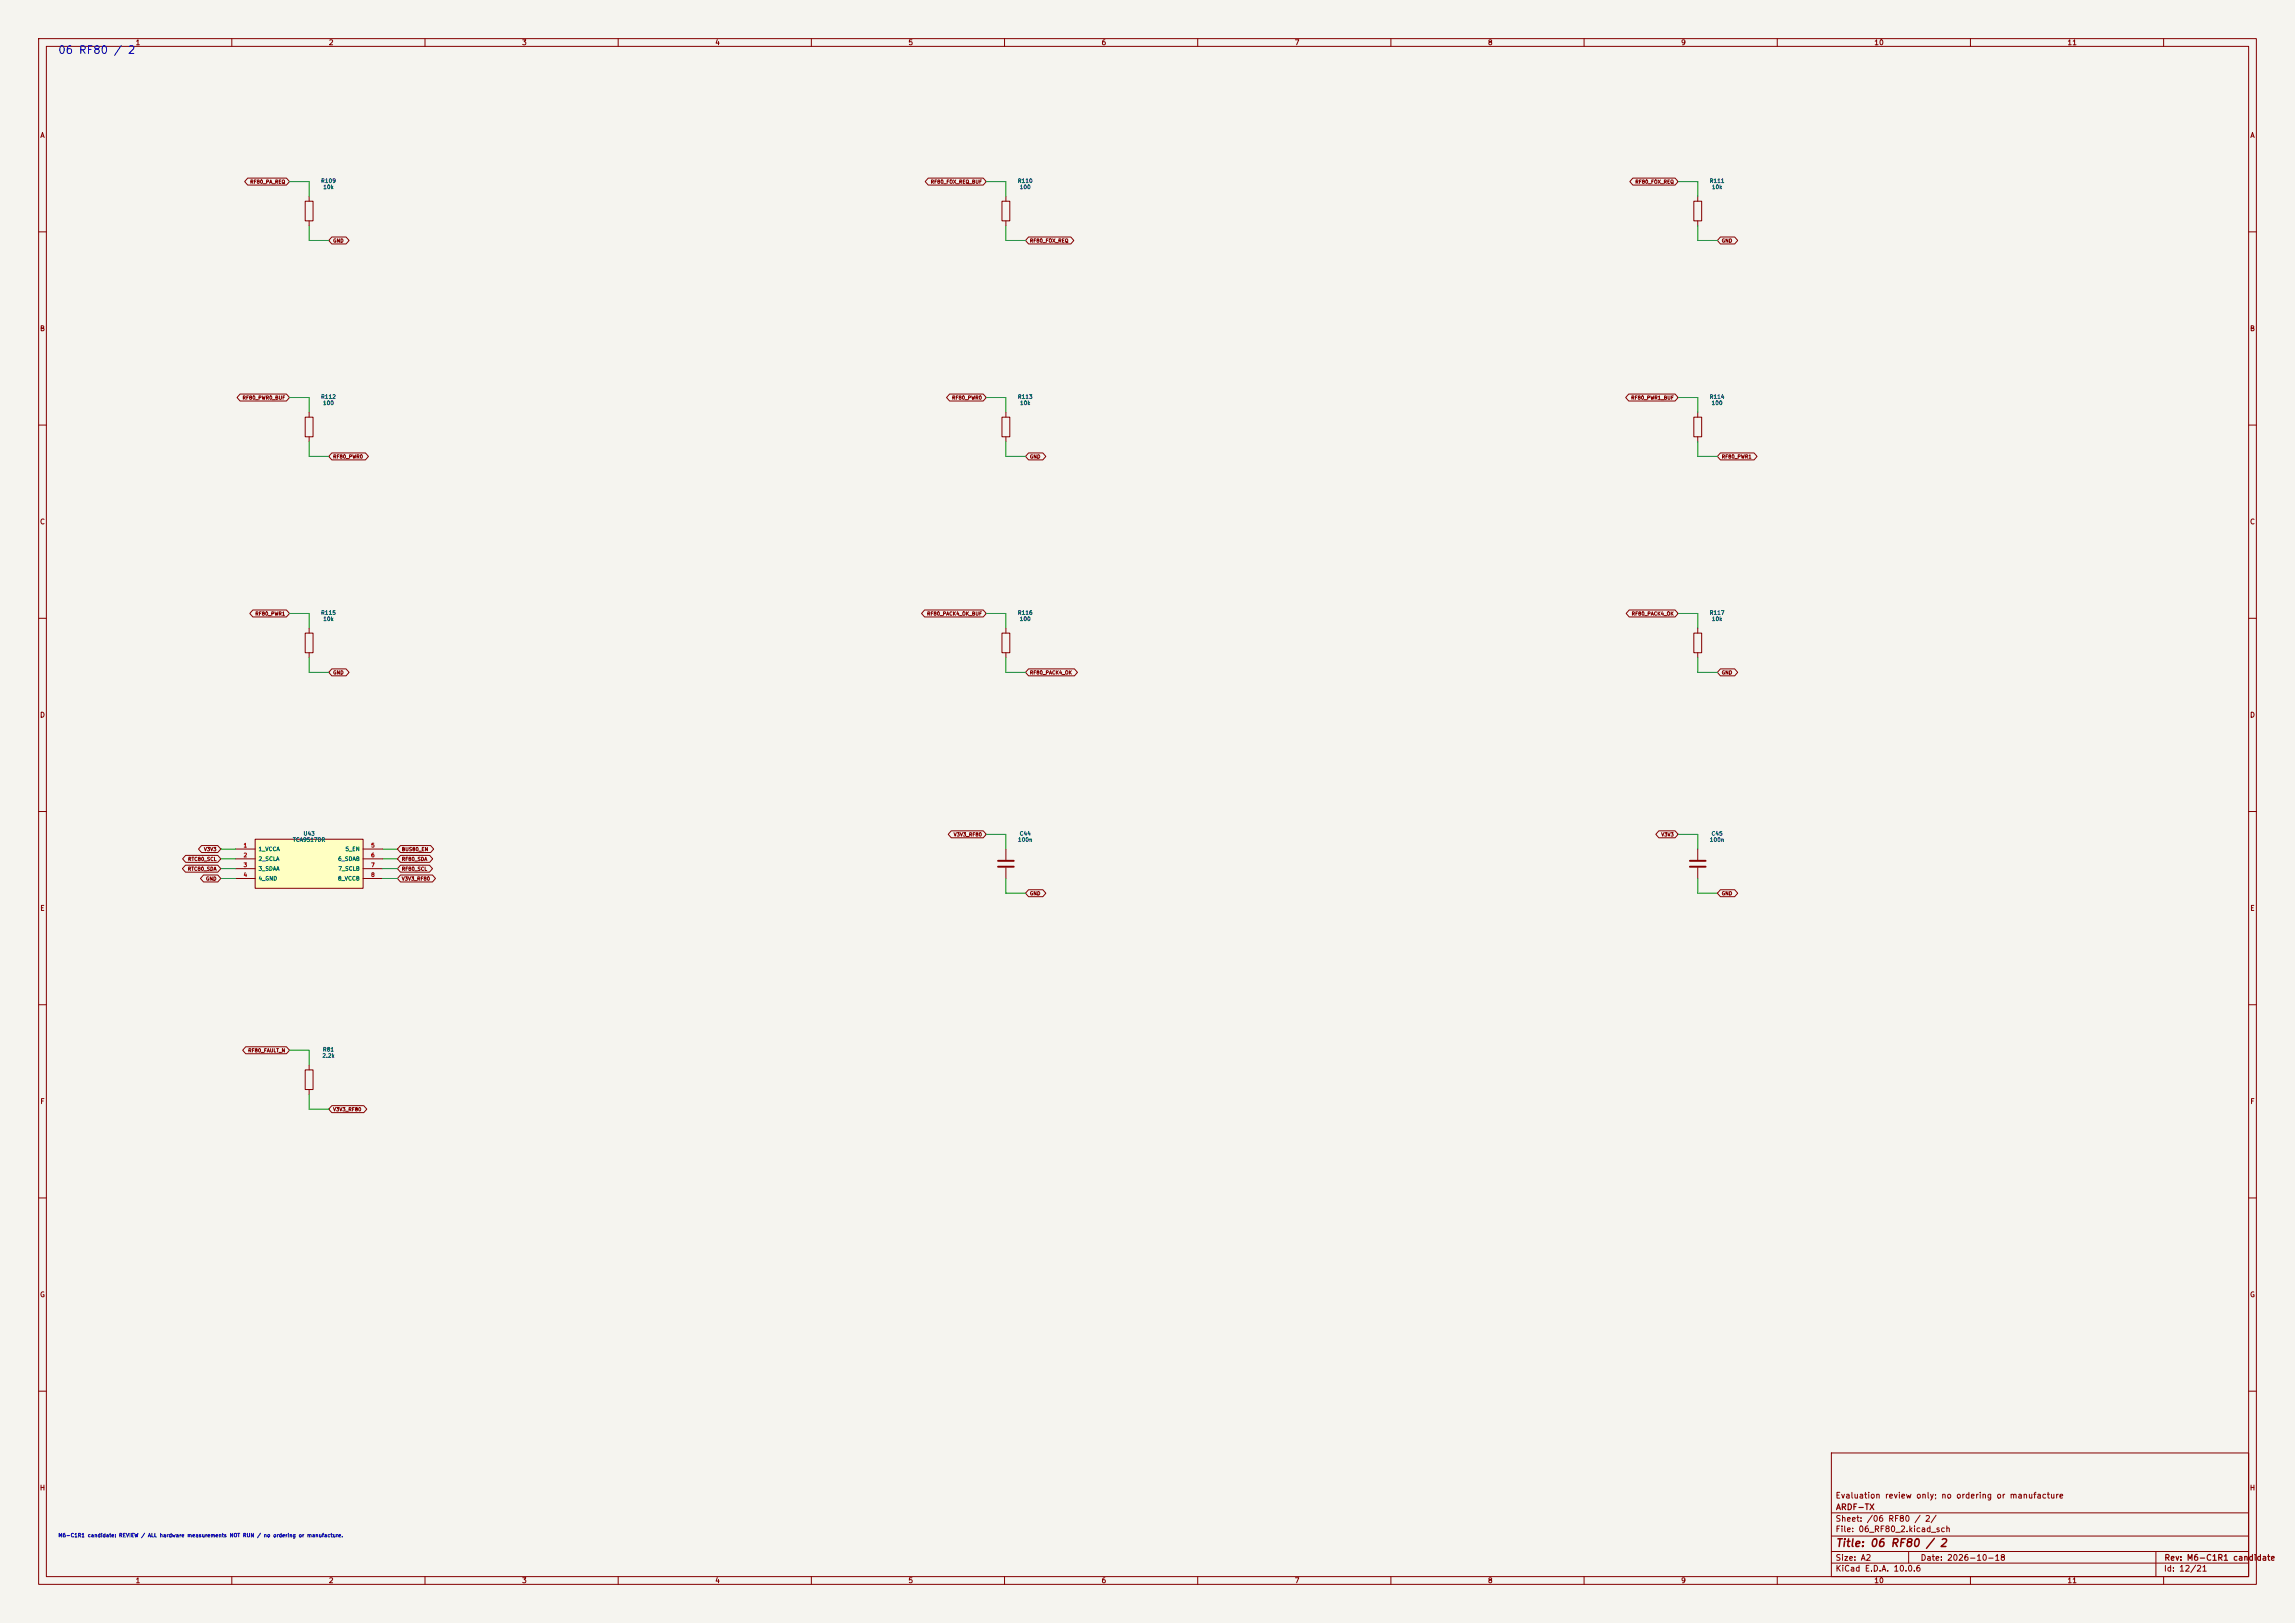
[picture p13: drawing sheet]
<svg xmlns="http://www.w3.org/2000/svg" width="594mm" height="420mm" viewBox="0 0 594 420" stroke-linecap="round" stroke-linejoin="round" font-family="sans-serif">
<defs><g id="words">
<text font-size="2" fill="#0000c2" x="14.9" y="14.4">06 RF80 / 2</text>
<text font-size="2" fill="#840000" x="475" y="400.8">Title: 06 RF80 / 2</text>
<g font-size="1.5" fill="#840000">
<text x="475" y="388.1">Evaluation review only; no ordering or manufacture</text>
<text x="475" y="394.1">Sheet: /06 RF80 / 2/</text>
<text x="475.1" y="391.1">ARDF-TX</text>
<text x="475" y="396.8">File: 06_RF80_2.kicad_sch</text>
<text x="475" y="407">KiCad E.D.A. 10.0.6</text>
<text x="475" y="404.2">Size: A2</text>
<text x="497" y="404.2">Date: 2026-10-18</text>
<text x="560" y="407">Id: 12/21</text>
<text x="560.1" y="404.2">Rev: M6-C1R1 candidate</text>
</g>
<g font-size="1.3" fill="#840000">
<text x="35" y="12">1</text>
<text x="85" y="12">2</text>
<text x="135" y="12">3</text>
<text x="185" y="12">4</text>
<text x="235" y="12">5</text>
<text x="285" y="12">6</text>
<text x="335" y="12">7</text>
<text x="385" y="12">8</text>
<text x="435" y="12">9</text>
<text x="485" y="12">10</text>
<text x="535" y="12">11</text>
<text x="10.3" y="36">A</text>
<text x="582.3" y="36">A</text>
<text x="10.2" y="86">B</text>
<text x="582.2" y="86">B</text>
<text x="10.2" y="136">C</text>
<text x="582.2" y="136">C</text>
<text x="10.2" y="186">D</text>
<text x="582.2" y="186">D</text>
<text x="10.3" y="236">E</text>
<text x="582.3" y="236">E</text>
<text x="10.3" y="286">F</text>
<text x="582.3" y="286">F</text>
<text x="10.2" y="336">G</text>
<text x="582.2" y="336">G</text>
<text x="10.2" y="386">H</text>
<text x="582.2" y="386">H</text>
<text x="35" y="410">1</text>
<text x="85" y="410">2</text>
<text x="135" y="410">3</text>
<text x="185" y="410">4</text>
<text x="235" y="410">5</text>
<text x="285" y="410">6</text>
<text x="335" y="410">7</text>
<text x="385" y="410">8</text>
<text x="435" y="410">9</text>
<text x="485" y="410">10</text>
<text x="535" y="410">11</text>
</g>
<g font-size="1" fill="#006464">
<text x="83" y="47.6">R109</text>
<text x="263.3" y="47.6">R110</text>
<text x="442.4" y="47.6">R111</text>
<text x="83.6" y="49.2">10k</text>
<text x="263.8" y="49.2">100</text>
<text x="443" y="49.2">10k</text>
<text x="83" y="103.4">R112</text>
<text x="83.5" y="105">100</text>
<text x="263.3" y="103.4">R113</text>
<text x="263.9" y="105">10k</text>
<text x="442.4" y="103.4">R114</text>
<text x="442.9" y="105">100</text>
<text x="83" y="159.3">R115</text>
<text x="83.6" y="160.9">10k</text>
<text x="263.3" y="159.3">R116</text>
<text x="263.8" y="160.9">100</text>
<text x="442.4" y="159.3">R117</text>
<text x="443" y="160.9">10k</text>
<text x="66.8" y="220.5">1_VCCA</text>
<text x="75.7" y="218.1">TCA9517DR</text>
<text x="78.4" y="216.5">U43</text>
<text x="89.3" y="220.5">5_EN</text>
<text x="263.4" y="218.1">100n</text>
<text x="263.8" y="216.5">C44</text>
<text x="442.4" y="218.1">100n</text>
<text x="442.9" y="216.5">C45</text>
<text x="66.8" y="223">2_SCLA</text>
<text x="66.8" y="225.6">3_SDAA</text>
<text x="87.4" y="223">6_SDAB</text>
<text x="87.5" y="225.6">7_SCLB</text>
<text x="66.8" y="228.1">4_GND</text>
<text x="87.4" y="228.1">8_VCCB</text>
<text x="83.3" y="273.9">2.2k</text>
<text x="83.5" y="272.3">R81</text>
</g>
<g font-size="1" fill="#a90000">
<text x="62.9" y="219.5">1</text>
<text x="95.9" y="219.5">5</text>
<text x="62.9" y="222.1">2</text>
<text x="62.9" y="224.6">3</text>
<text x="62.9" y="227.1">4</text>
<text x="95.9" y="222.1">6</text>
<text x="95.9" y="224.6">7</text>
<text x="95.9" y="227.1">8</text>
</g>
<text font-size="1" fill="#0000c2" x="15" y="398">M6-C1R1 candidate: REVIEW / ALL hardware measurements NOT RUN / no ordering or manufacture.</text>
<g font-size=".9" fill="#840000">
<text x="64.6" y="47.7">RF80_PA_REQ</text>
<text x="240.8" y="47.7">RF80_FOX_REQ_BUF</text>
<text x="423.2" y="47.7">RF80_FOX_REQ</text>
<text x="86.1" y="63">GND</text>
<text x="266.5" y="63">RF80_FOX_REQ</text>
<text x="445.5" y="63">GND</text>
<text x="62.7" y="103.6">RF80_PWR0_BUF</text>
<text x="246.3" y="103.6">RF80_PWR0</text>
<text x="422.1" y="103.6">RF80_PWR1_BUF</text>
<text x="86.1" y="118.9">RF80_PWR0</text>
<text x="266.5" y="118.9">GND</text>
<text x="445.5" y="118.9">RF80_PWR1</text>
<text x="66" y="159.5">RF80_PWR1</text>
<text x="239.8" y="159.5">RF80_PACK4_OK_BUF</text>
<text x="422.2" y="159.5">RF80_PACK4_OK</text>
<text x="86.1" y="174.7">GND</text>
<text x="266.5" y="174.7">RF80_PACK4_OK</text>
<text x="445.5" y="174.7">GND</text>
<text x="52.7" y="220.5">V3V3</text>
<text x="103.9" y="220.5">BUS80_EN</text>
<text x="246.7" y="216.6">V3V3_RF80</text>
<text x="429.9" y="216.6">V3V3</text>
<text x="48.5" y="225.5">RTC80_SDA</text>
<text x="48.6" y="223">RTC80_SCL</text>
<text x="103.9" y="223">RF80_SDA</text>
<text x="103.9" y="225.5">RF80_SCL</text>
<text x="53.2" y="228.1">GND</text>
<text x="103.9" y="228.1">V3V3_RF80</text>
<text x="266.5" y="231.9">GND</text>
<text x="445.5" y="231.9">GND</text>
<text x="64.1" y="272.5">RF80_FAULT_N</text>
<text x="86.1" y="287.8">V3V3_RF80</text>
</g>
</g></defs>
<path d="M0 0h594v420h-594z" fill="#f5f4ef" stroke="#f5f4ef" stroke-width=".26"/>
<g fill="none" stroke="#840000" stroke-width=".26">
<path d="M10 10h574v400h-574zM12 12h570v396h-570zM60 10v2M110 10v2M160 10v2M210 10v2M260 10v2M310 10v2M360 10v2M410 10v2M460 10v2M510 10v2"/>
<path d="M560 10v2M79 52.1h2v5.1h-2zM80 50.8v1.3M80 57.2v1.2M438.4 52.1h2v5.1h-2zM439.4 50.8v1.3M439.4 57.2v1.2M10 60h2M582 60h2M10 110h2M438.4 108h2v5h-2zM439.4 106.7v1.3"/>
<path d="M439.4 113v1.3M582 110h2M10 160h2M79 163.8h2v5.1h-2zM80 162.6v1.2M80 168.9v1.3M259.3 163.8h2.1v5.1h-2.1zM260.3 162.6v1.2M260.3 168.9v1.3M438.4 163.8h2v5.1h-2zM439.4 162.6v1.2M439.4 168.9v1.3"/>
<path d="M582 160h2M10 210h2M260.3 219.7v2.8M582 210h2M260.3 224.5v2.8M10 260h2M79 276.9h2v5h-2zM80 275.6v1.3M582 260h2M80 281.9v1.3M10 310h2M582 310h2"/>
<path d="M10 360h2M474 376h108v32h-108zM582 360h2M474 397.5h108M474 391.5h108M60 408v2M110 408v2M160 408v2M210 408v2M260 408v2M310 408v2M360 408v2"/>
<path d="M410 408v2M460 408v2M474 404.5h108M474 401.5h108M494 401.5v3M510 408v2M558 401.5v6.5M560 408v2"/>
</g>
<path d="M258.3 222.8h4.1M258.3 224.3h4.1" fill="none" stroke="#840000" stroke-width=".51"/>
<path d="M66 217.2h28v12.7h-28z" fill="#ffffc2"/>
<g fill="none" stroke="#840000" stroke-width=".26">
<path d="M64.1 46.1h10l.8 .9-.8 .9h-10l-.8-.9zM240.3 46.1h14.2l.8 .9-.8 .9h-14.2l-.8-.9zM259.3 52.1h2.1v5.1h-2.1zM260.3 50.8v1.3M260.3 57.2v1.2M422.6 46.1h11l.7 .9-.7 .9h-11l-.8-.9zM85.9 61.3h3.7l.8 .9-.8 .9h-3.7l-.8-.9zM266.2 61.3h10.9l.8 .9-.8 .9h-10.9l-.8-.9zM445.3 61.3h3.7l.8 .9-.8 .9h-3.7l-.8-.9zM62.1 102h12l.8 .9-.8 .9h-12l-.7-.9zM79 108h2v5h-2zM80 106.7v1.3"/>
<path d="M80 113v1.3M85.9 117.2h8.7l.8 .9-.8 .9h-8.7l-.8-.9zM245.8 102h8.7l.8 .9-.8 .9h-8.7l-.8-.9zM259.3 108h2.1v5h-2.1zM260.3 106.7v1.3M260.3 113v1.3M266.2 117.2h3.7l.8 .9-.8 .9h-3.7l-.8-.9zM421.6 102h12l.7 .9-.7 .9h-12l-.8-.9zM445.3 117.2h8.7l.8 .9-.8 .9h-8.7l-.8-.9zM65.4 157.8h8.7l.8 1-.8 .9h-8.7l-.7-.9zM239.3 157.8h15.2l.8 1-.8 .9h-15.2l-.8-.9zM421.7 157.8h11.9l.7 1-.7 .9h-11.9l-.8-.9z"/>
<path d="M85.9 173.1h3.7l.8 .9-.8 .9h-3.7l-.8-.9zM266.2 173.1h11.9l.8 .9-.8 .9h-11.9l-.8-.9zM445.3 173.1h3.7l.8 .9-.8 .9h-3.7l-.8-.9zM52.2 218.8h4.2l.7 .9-.7 .9h-4.2l-.8-.9zM61 219.7h5M66 217.2h28v12.7h-28zM94 219.7h5.1M103.7 218.8h7.8l.7 .9-.7 .9h-7.8l-.8-.9zM246.2 215h8.3l.8 .9-.8 .9h-8.3l-.8-.9zM429.4 215h4.2l.7 .9-.7 .9h-4.2l-.8-.9zM439.4 219.7v2.8M48 223.9h8.4l.7 .9-.7 .9h-8.4l-.8-.9z"/>
<path d="M48 221.3h8.4l.7 1-.7 .9h-8.4l-.7-.9zM52.7 226.4h3.7l.7 .9-.7 .9h-3.7l-.8-.9zM61 222.3h5M61 224.8h5M61 227.3h5M94 222.3h5.1M94 224.8h5.1M94 227.3h5.1M103.7 226.4h8.2l.8 .9-.8 .9h-8.2l-.8-.9zM103.7 221.3h7.5l.8 1-.8 .9h-7.5l-.8-.9zM103.7 223.9h7.5l.7 .9-.7 .9h-7.5l-.8-.9zM266.2 230.2h3.7l.8 .9-.8 .9h-3.7l-.8-.9z"/>
<path d="M439.4 224.5v2.8M445.3 230.2h3.7l.8 .9-.8 .9h-3.7l-.8-.9zM63.6 270.9h10.5l.8 .9-.8 .9h-10.5l-.8-.9zM85.9 286.1h8.3l.7 .9-.7 .9h-8.3l-.8-.9z"/>
</g>
<path d="M437.4 222.8h4.1M437.4 224.3h4.1" fill="none" stroke="#840000" stroke-width=".51"/>
<g fill="none" stroke="#009600" stroke-width=".26">
<path d="M74.9 47h5.1v3.8M80 58.4v3.8h5.1M255.3 47h5v3.8M260.3 58.4v3.8h5.1M434.3 47h5.1v3.8M439.4 58.4v3.8h5.1M74.9 102.9h5.1v3.8M80 114.3v3.8h5.1M255.3 102.9h5v3.8M260.3 114.3v3.8h5.1M434.3 102.9h5.1v3.8M439.4 114.3v3.8h5.1"/>
<path d="M74.9 158.8h5.1v3.8M255.3 158.8h5v3.8M434.3 158.8h5.1v3.8M80 170.2v3.8h5.1M260.3 170.2v3.8h5.1M439.4 170.2v3.8h5.1M57.1 219.7h3.9M99.1 219.7h3.8M255.3 215.9h5v3.8M434.3 215.9h5.1v3.8M57.1 227.3h3.9M57.1 222.3h3.9"/>
<path d="M57.1 224.8h3.9M99.1 227.3h3.8M99.1 222.3h3.8M99.1 224.8h3.8M260.3 227.3v3.8h5.1M439.4 227.3v3.8h5.1M74.9 271.8h5.1v3.8M80 283.2v3.8h5.1"/>
</g>
<use href="#words"/>
</svg>
